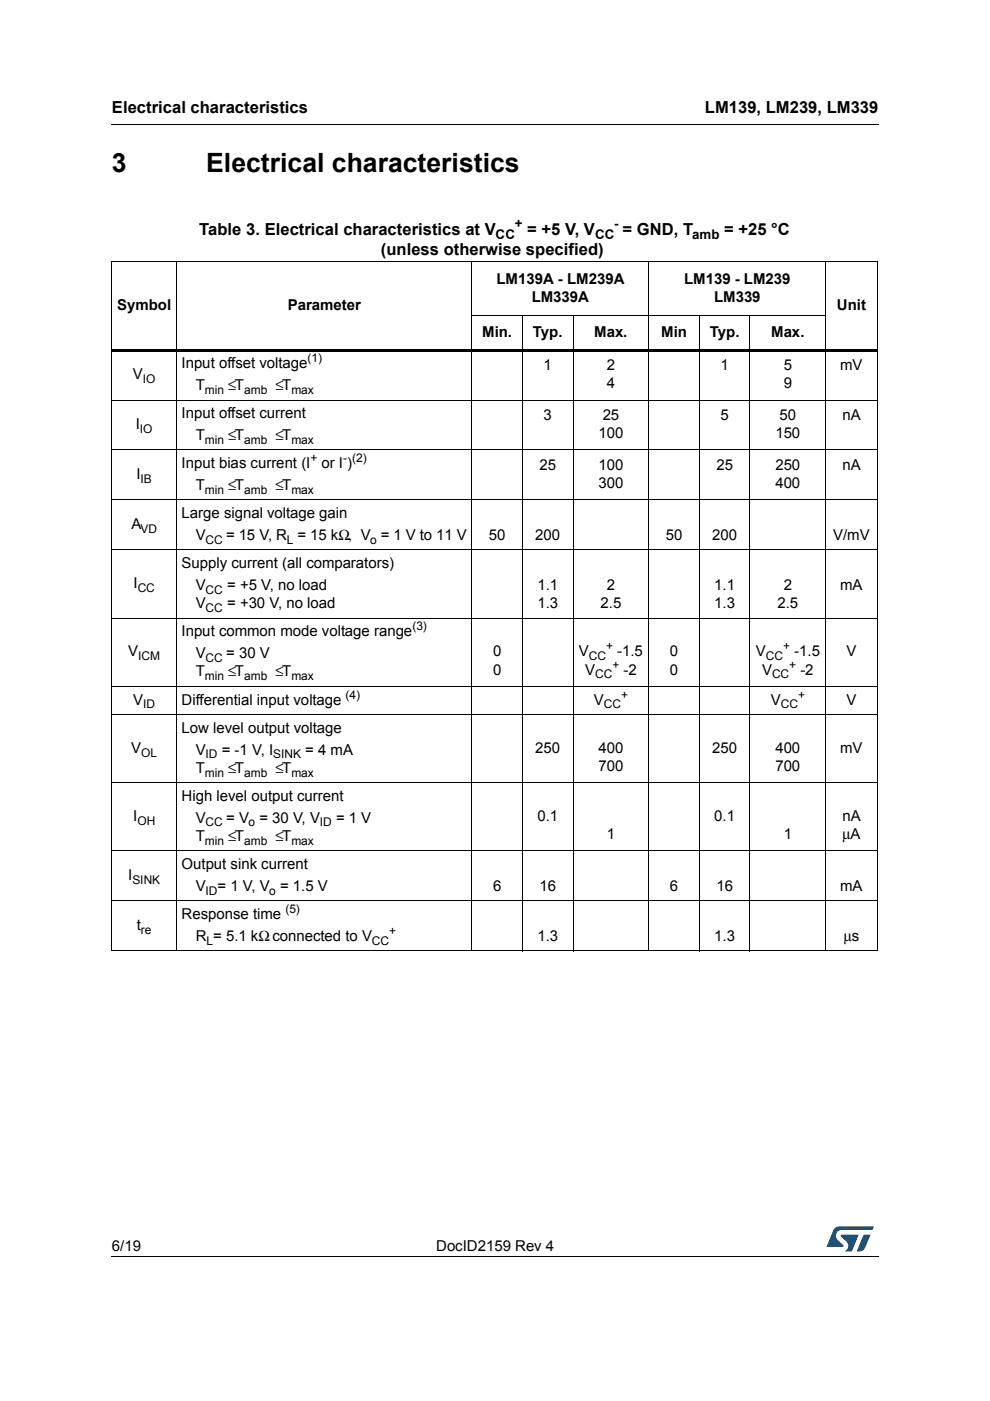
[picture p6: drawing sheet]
<svg xmlns="http://www.w3.org/2000/svg" width="210mm" height="297mm" viewBox="0 0 210 297" stroke-linecap="round" stroke-linejoin="round" font-family="sans-serif">
<defs><g id="words">
<g font-size="5.6">
<text x="23.7" y="36.4">3</text>
<text x="43.7" y="36.4">Electrical characteristics</text>
</g>
<g font-size="3.5">
<text x="23.7" y="23.9">Electrical characteristics</text>
<text x="149.4" y="23.9">LM139, LM239, LM339</text>
<text x="42.2" y="49.8">Table 3. Electrical characteristics at V</text>
<text x="111.8" y="49.8">= +5 V, V</text>
<text x="132" y="49.8">= GND, T</text>
<text x="153.5" y="49.8">= +25 °C</text>
<text x="80.8" y="54">(unless otherwise specified)</text>
</g>
<g font-size="3.2">
<text x="24.8" y="65.8">Symbol</text>
<text x="61" y="65.8">Parameter</text>
<text x="105.3" y="60.1">LM139A - LM239A</text>
<text x="112.7" y="64">LM339A</text>
<text x="145.1" y="60.1">LM139 - LM239</text>
<text x="151.4" y="64">LM339</text>
<text x="177.5" y="65.8">Unit</text>
<text x="102.3" y="71.4">Min.</text>
<text x="113" y="71.4">Typ.</text>
<text x="126" y="71.4">Max.</text>
<text x="140.2" y="71.4">Min</text>
<text x="150.5" y="71.4">Typ.</text>
<text x="163.5" y="71.4">Max.</text>
<text x="28.2" y="80.4">V</text>
<text x="38.5" y="78.1">Input offset voltage</text>
<text x="41.5" y="82.7">T</text>
<text x="48.4" y="82.7">≤T</text>
<text x="58.4" y="82.7">≤T</text>
<text x="115.3" y="78.5">1</text>
<text x="128.7" y="78.5">2</text>
<text x="128.7" y="82.4">4</text>
<text x="152.8" y="78.5">1</text>
<text x="166.2" y="78.5">5</text>
<text x="166.2" y="82.4">9</text>
<text x="178.2" y="78.5">mV</text>
<text x="38.5" y="88.7">Input offset current</text>
<text x="115.3" y="89">3</text>
<text x="127.8" y="89">25</text>
<text x="152.8" y="89">5</text>
<text x="165.3" y="89">50</text>
<text x="178.6" y="89">nA</text>
<text x="28.8" y="91">I</text>
<text x="41.5" y="93.3">T</text>
<text x="48.4" y="93.3">≤T</text>
<text x="58.4" y="93.3">≤T</text>
<text x="126.9" y="92.9">100</text>
<text x="164.4" y="92.9">150</text>
<text x="28.9" y="101.6">I</text>
<text x="38.5" y="99.3">Input bias current (I</text>
<text x="68.2" y="99.3">or I )</text>
<text x="114.4" y="99.6">25</text>
<text x="126.9" y="99.6">100</text>
<text x="151.9" y="99.6">25</text>
<text x="164.4" y="99.6">250</text>
<text x="178.6" y="99.6">nA</text>
<text x="41.5" y="103.9">T</text>
<text x="48.4" y="103.9">≤T</text>
<text x="58.4" y="103.9">≤T</text>
<text x="126.9" y="103.5">300</text>
<text x="164.4" y="103.5">400</text>
<text x="27.9" y="112.2">A</text>
<text x="38.5" y="109.9">Large signal voltage gain</text>
<text x="41.5" y="114.5">V</text>
<text x="47.9" y="114.5">= 15 V, R</text>
<text x="63.1" y="114.5">= 15 kΩ, V = 1 V to 11 V</text>
<text x="103.7" y="114.5">50</text>
<text x="113.5" y="114.5">200</text>
<text x="141.2" y="114.5">50</text>
<text x="151" y="114.5">200</text>
<text x="176.7" y="114.5">V/mV</text>
<text x="28.3" y="124.7">I</text>
<text x="38.5" y="120.5">Supply current (all comparators)</text>
<text x="41.5" y="125.1">V</text>
<text x="48.1" y="125.1">= +5 V, no load</text>
<text x="113.9" y="125.1">1.1</text>
<text x="128.7" y="125.1">2</text>
<text x="151.4" y="125.1">1.1</text>
<text x="166.2" y="125.1">2</text>
<text x="178.2" y="125.1">mA</text>
<text x="41.5" y="128.9">V</text>
<text x="48.1" y="128.9">= +30 V, no load</text>
<text x="113.9" y="128.9">1.3</text>
<text x="127.3" y="128.9">2.5</text>
<text x="151.4" y="128.9">1.3</text>
<text x="164.8" y="128.9">2.5</text>
<text x="38.5" y="134.9">Input common mode voltage range</text>
<text x="27.2" y="139.1">V</text>
<text x="41.5" y="139.5">V</text>
<text x="41.5" y="143.4">T</text>
<text x="48" y="139.5">= 30 V</text>
<text x="48.4" y="143.4">≤T</text>
<text x="58.4" y="143.4">≤T</text>
<text x="104.5" y="139.1">0</text>
<text x="104.5" y="143">0</text>
<text x="122.7" y="139.1">V</text>
<text x="124.1" y="143">V</text>
<text x="130.9" y="139.1">-1.5</text>
<text x="132.2" y="143">-2</text>
<text x="142" y="139.1">0</text>
<text x="142" y="143">0</text>
<text x="160.3" y="139.1">V</text>
<text x="161.6" y="143">V</text>
<text x="168.4" y="139.1">-1.5</text>
<text x="169.7" y="143">-2</text>
<text x="179.5" y="139.1">V</text>
<text x="28.3" y="149.4">V</text>
<text x="38.5" y="149.4">Differential input voltage</text>
<text x="125.9" y="149.4">V</text>
<text x="163.4" y="149.4">V</text>
<text x="179.5" y="149.4">V</text>
<text x="38.5" y="155.4">Low level output voltage</text>
<text x="27.8" y="159.6">V</text>
<text x="41.5" y="160">V</text>
<text x="47" y="160">= -1 V, I</text>
<text x="64.7" y="160">= 4 mA</text>
<text x="113.5" y="159.6">250</text>
<text x="126.9" y="159.6">400</text>
<text x="151" y="159.6">250</text>
<text x="164.4" y="159.6">400</text>
<text x="178.2" y="159.6">mV</text>
<text x="41.5" y="163.9">T</text>
<text x="48.4" y="163.9">≤T</text>
<text x="58.4" y="163.9">≤T</text>
<text x="126.9" y="163.5">700</text>
<text x="164.4" y="163.5">700</text>
<text x="38.5" y="169.8">High level output current</text>
<text x="28.2" y="174.1">I</text>
<text x="41.5" y="178.3">T</text>
<text x="41.5" y="174.4">V</text>
<text x="48" y="174.4">= V = 30 V, V</text>
<text x="48.4" y="178.3">≤T</text>
<text x="58.4" y="178.3">≤T</text>
<text x="71.2" y="174.4">= 1 V</text>
<text x="113.9" y="174.1">0.1</text>
<text x="128.7" y="178">1</text>
<text x="151.4" y="174.1">0.1</text>
<text x="166.2" y="178">1</text>
<text x="178.6" y="174.1">nA</text>
<text x="178.6" y="178">μA</text>
<text x="38.5" y="184.3">Output sink current</text>
<text x="27.2" y="186.6">I</text>
<text x="41.5" y="188.9">V</text>
<text x="46.1" y="188.9">= 1 V, V = 1.5 V</text>
<text x="104.5" y="188.9">6</text>
<text x="114.4" y="188.9">16</text>
<text x="142.1" y="188.9">6</text>
<text x="151.9" y="188.9">16</text>
<text x="178.2" y="188.9">mA</text>
<text x="29" y="197.2">t</text>
<text x="38.5" y="194.9">Response time</text>
<text x="41.5" y="199.5">R = 5.1 kΩconnected to V</text>
<text x="113.9" y="199.5">1.3</text>
<text x="151.4" y="199.5">1.3</text>
<text x="178.9" y="199.5">μs</text>
<text x="23.7" y="265.1">6/19</text>
<text x="92.5" y="265.1">DocID2159 Rev 4</text>
</g>
<g font-size="2.8">
<text x="105.1" y="50.7">CC</text>
<text x="109.2" y="48.4">+</text>
<text x="126.2" y="50.7">CC</text>
<text x="130.2" y="48.4">-</text>
<text x="146.7" y="50.7">amb</text>
</g>
<g font-size="2.5">
<text x="65.2" y="76.9">(1)</text>
<text x="30.3" y="81.2">IO</text>
<text x="43.4" y="83.5">min</text>
<text x="51.8" y="83.5">amb</text>
<text x="61.8" y="83.5">max</text>
<text x="29.7" y="91.8">IO</text>
<text x="43.4" y="94.1">min</text>
<text x="51.8" y="94.1">amb</text>
<text x="61.8" y="94.1">max</text>
<text x="65.8" y="98">+</text>
<text x="72.7" y="98">- (2)</text>
<text x="29.8" y="102.4">IB</text>
<text x="43.4" y="104.7">min</text>
<text x="51.8" y="104.7">amb</text>
<text x="61.8" y="104.7">max</text>
<text x="29.8" y="113">VD</text>
<text x="43.6" y="115.3">CC</text>
<text x="60.8" y="115.3">L</text>
<text x="78.5" y="115.3">o</text>
<text x="29.2" y="125.5">CC</text>
<text x="43.6" y="125.8">CC</text>
<text x="43.6" y="129.7">CC</text>
<text x="87.4" y="133.6">(3)</text>
<text x="128.5" y="137.9">+</text>
<text x="166" y="137.9">+</text>
<text x="29.3" y="140">ICM</text>
<text x="43.6" y="140.3">CC</text>
<text x="124.9" y="140">CC</text>
<text x="126.2" y="143.8">CC</text>
<text x="129.8" y="141.8">+</text>
<text x="162.4" y="140">CC</text>
<text x="163.7" y="143.8">CC</text>
<text x="167.3" y="141.8">+</text>
<text x="43.4" y="144.2">min</text>
<text x="51.8" y="144.2">amb</text>
<text x="61.8" y="144.2">max</text>
<text x="73.3" y="148.1">(4)</text>
<text x="131.7" y="148.1">+</text>
<text x="169.2" y="148.1">+</text>
<text x="30.4" y="150.2">ID</text>
<text x="128" y="150.2">CC</text>
<text x="165.5" y="150.2">CC</text>
<text x="30" y="160.4">OL</text>
<text x="43.6" y="160.8">ID</text>
<text x="57.9" y="160.8">SINK</text>
<text x="43.4" y="164.6">min</text>
<text x="51.8" y="164.6">amb</text>
<text x="61.8" y="164.6">max</text>
<text x="29.1" y="174.9">OH</text>
<text x="43.4" y="179.1">min</text>
<text x="43.6" y="175.2">CC</text>
<text x="51.8" y="179.1">amb</text>
<text x="52.7" y="175.2">o</text>
<text x="61.8" y="179.1">max</text>
<text x="67.8" y="175.2">ID</text>
<text x="28.1" y="187.4">SINK</text>
<text x="43.6" y="189.7">ID</text>
<text x="57.1" y="189.7">o</text>
<text x="29.9" y="198">re</text>
<text x="60.5" y="193.6">(5)</text>
<text x="43.8" y="200.3">L</text>
<text x="78.9" y="200.3">CC</text>
<text x="82.5" y="198.2">+</text>
</g>
</g></defs>
<path d="M23.6 26.2l.1 .2zM23.6 266.3l.1 .1z" fill="#000"/>
<path d="M23.7 26.3h162.6M23.7 266.3h162.6" fill="none" stroke="#000" stroke-width=".21"/>
<path d="M175.3 260h10v5.3h-10z" fill="#fff"/>
<g fill="#005189">
<path d="M176.9 260.5l1-.5 7.4 .1-.4 .7h-6.4a1.31 1.31 0 0 0-1.2 1.1 1.31 1.31 0 0 0 .8 1.4l.7 .7v.3l-3.5 .1z"/>
<path d="M183.1 261.8h1.4l-.6 1.6a2.16 2.16 0 0 1-1.3 1.9l-.9-.1z"/>
<path d="M178.3 261.8l3.7 .1-1.3 3.3-1.6 .1a1.43 1.43 0 0 0 .6-1.7l-1.4-1.4z"/>
</g>
<g fill="none" stroke="#000" stroke-width=".21">
<path d="M23.6 55.5h162.5M23.7 55.6v145.9M37.4 55.5v146.2M100.1 55.5v146.2M137.6 55.5v146.2M175.1 55.5v146.2M186 55.6v145.9M100 66.8h75.2M110.8 66.7v135M121.5 66.7v135M148.3 66.7v135M159 66.7v135"/>
<path d="M23.6 84.8h162.5M23.6 95.4h162.5M23.6 106h162.5M23.6 116.6h162.5M23.6 131h162.5M23.6 145.5h162.5M23.6 151.5h162.5M23.6 166h162.5M23.6 180.4h162.5M23.6 191h162.5M23.6 201.6h162.5"/>
</g>
<path d="M23.6 74h162.5v.5h-162.5z" fill="#000"/>
<use href="#words"/>
</svg>
